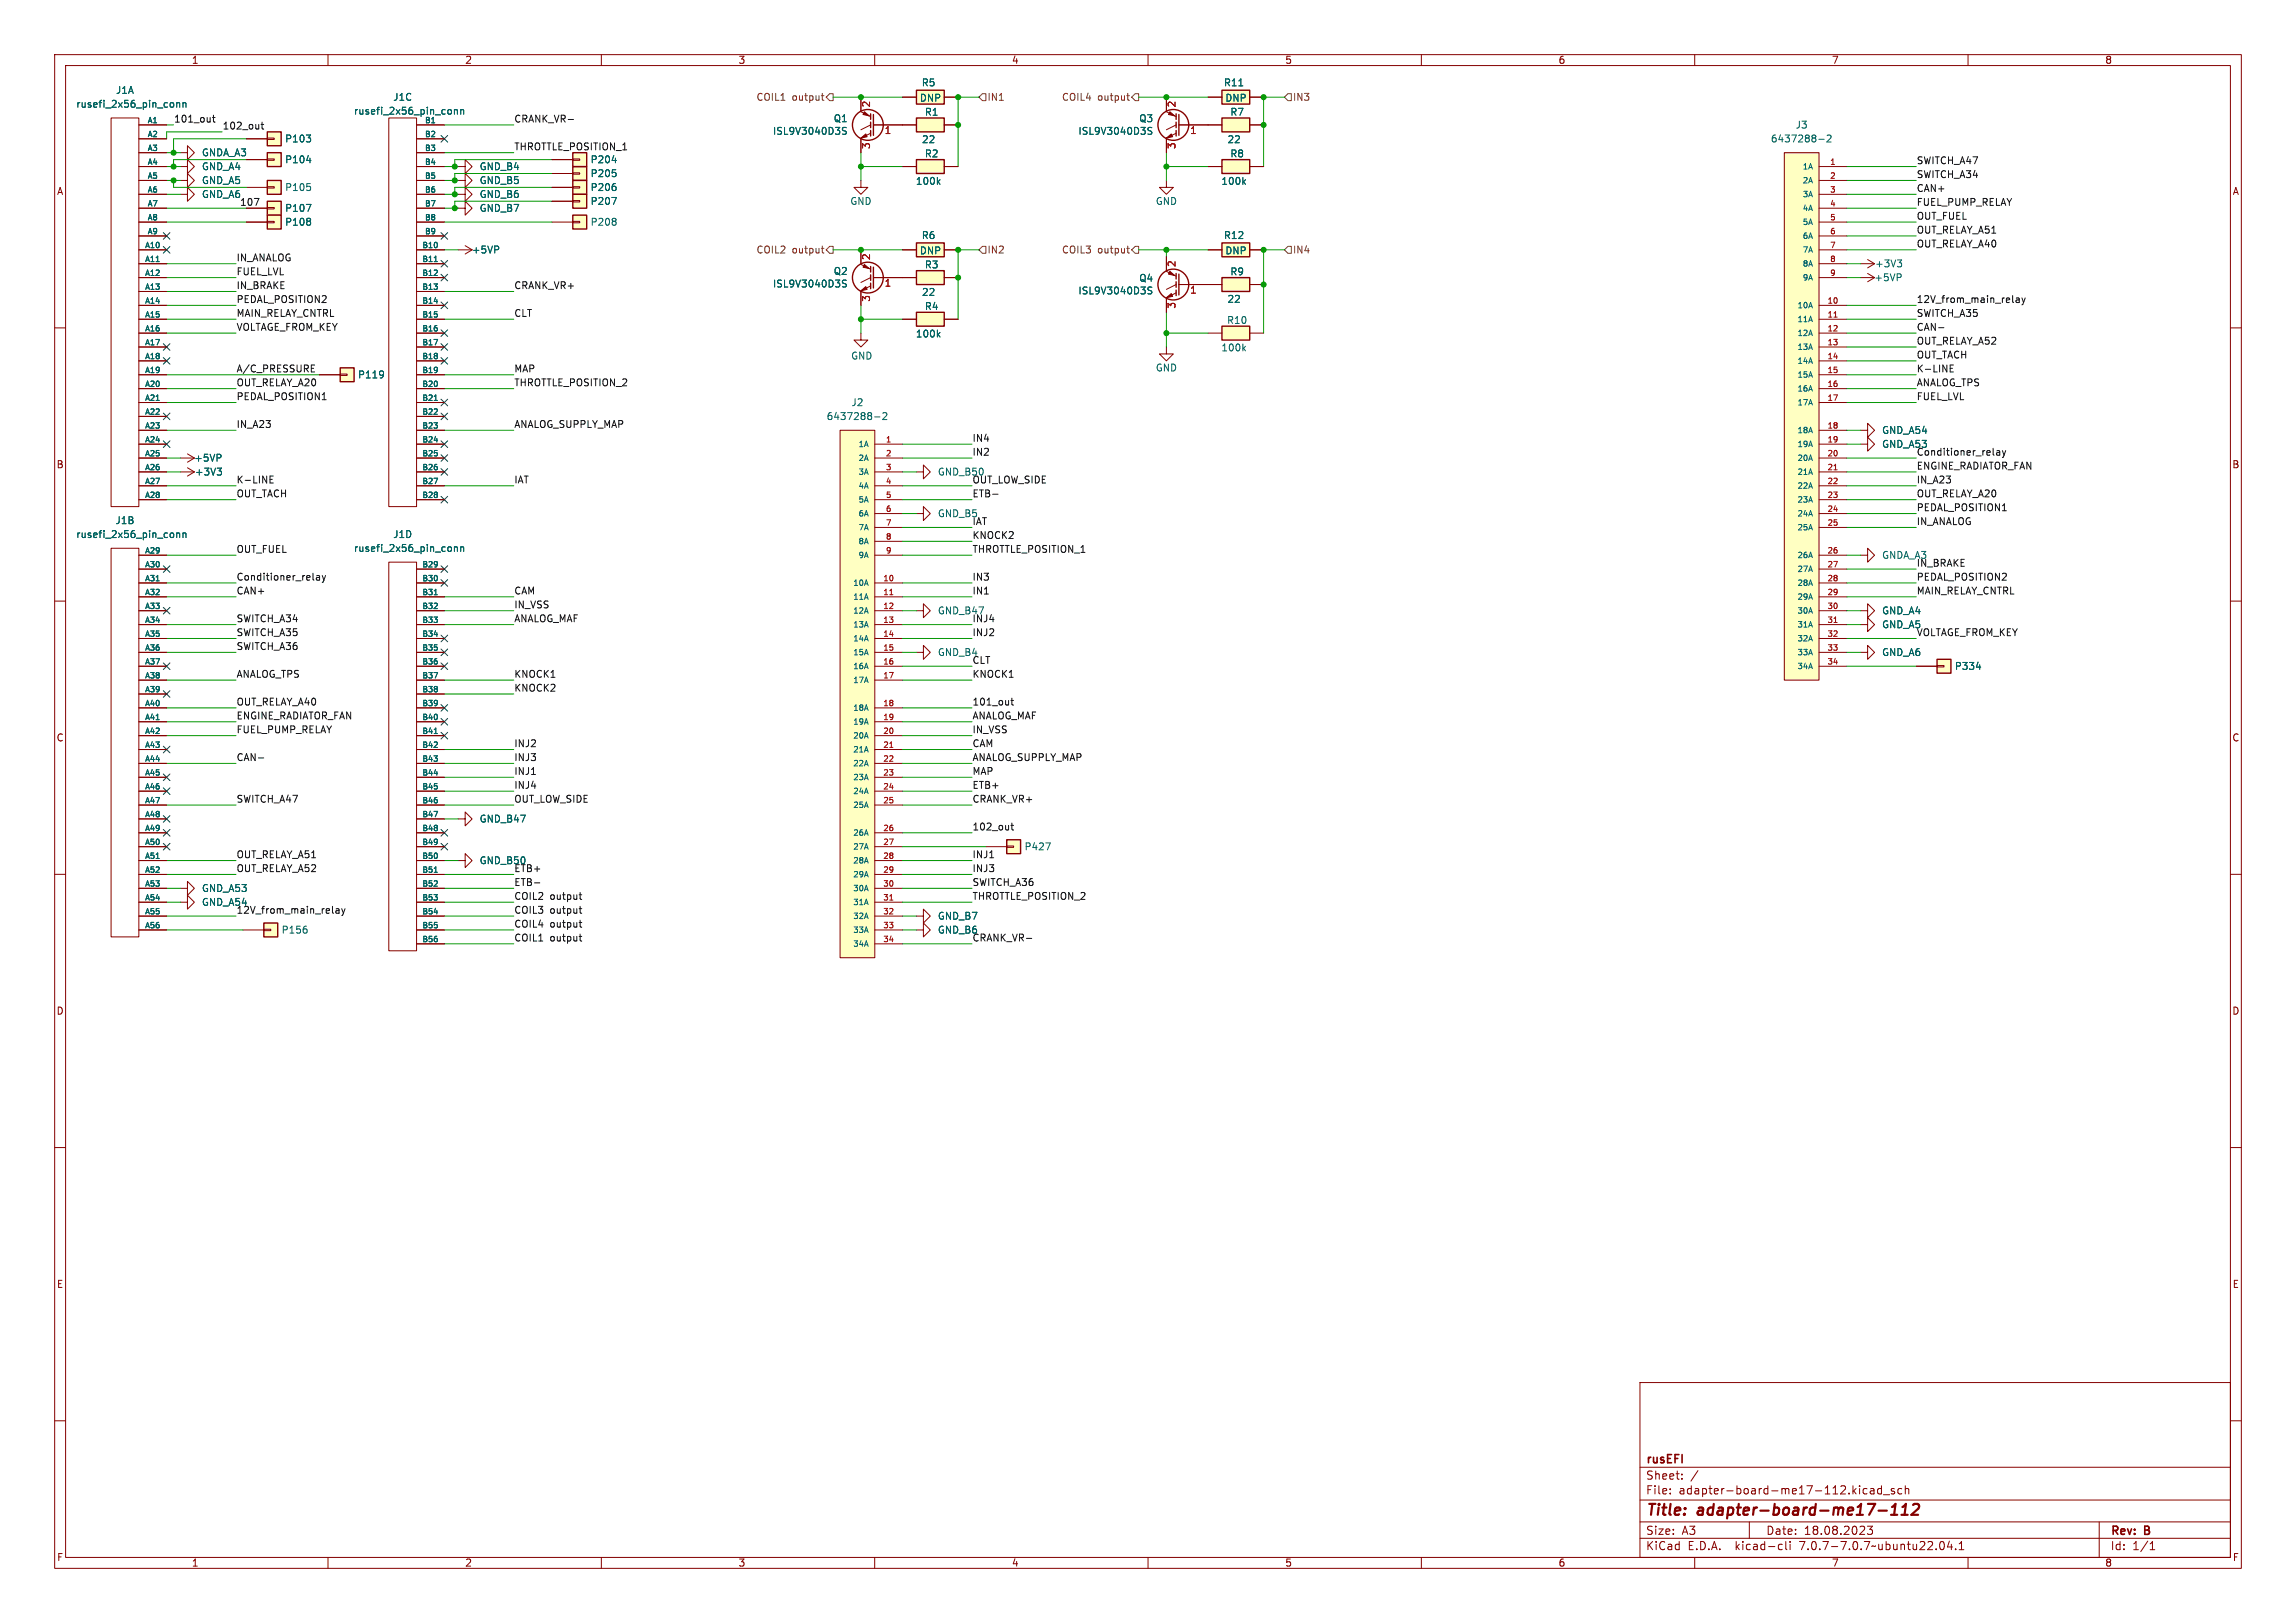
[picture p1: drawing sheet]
<svg xmlns="http://www.w3.org/2000/svg" width="420mm" height="297mm" viewBox="0 0 420 297" stroke-linecap="round" stroke-linejoin="round" font-family="sans-serif">
<defs><g id="words">
<g font-size="2.8" fill="#840000">
<text x="301" y="277.9">Title:</text>
<text x="310.6" y="277.9">adapter-board-me17-112</text>
</g>
<g font-size="2.1" fill="#840000">
<text x="301" y="268.2">rusEFI</text>
<text x="301" y="273.7">File:</text>
<text x="301" y="271">Sheet:</text>
<text x="307.1" y="273.7">adapter-board-me17-112.kicad_sch</text>
<text x="301" y="281.1">Size:</text>
<text x="307.6" y="281.1">A3</text>
<text x="323" y="281.1">Date:</text>
<text x="330" y="281.1">18.08.2023</text>
<text x="386" y="281.3">Rev:</text>
<text x="392.4" y="281.3">B</text>
<text x="301" y="283.9">KiCad</text>
<text x="308.7" y="283.9">E.D.A.</text>
<text x="317.6" y="283.9">kicad-cli</text>
<text x="329.5" y="283.9">7.0.7-7.0.7~ubuntu22.04.1</text>
<text x="386" y="283.9">Id:</text>
<text x="390.1" y="283.9">1/1</text>
</g>
<g font-size="1.8" fill="#840000">
<text x="35" y="11.9">1</text>
<text x="85" y="11.9">2</text>
<text x="135" y="11.9">3</text>
<text x="185" y="11.9">4</text>
<text x="235" y="11.9">5</text>
<text x="285" y="11.9">6</text>
<text x="335" y="11.9">7</text>
<text x="385" y="11.9">8</text>
<text x="10.3" y="35.9">A</text>
<text x="408.3" y="35.9">A</text>
<text x="10.3" y="85.9">B</text>
<text x="408.2" y="85.9">B</text>
<text x="10.3" y="135.9">C</text>
<text x="408.2" y="135.9">C</text>
<text x="10.3" y="185.9">D</text>
<text x="408.2" y="185.9">D</text>
<text x="10.3" y="235.9">E</text>
<text x="408.3" y="235.9">E</text>
<text x="10.3" y="285.9">F</text>
<text x="35" y="286.9">1</text>
<text x="85" y="286.9">2</text>
<text x="135" y="286.9">3</text>
<text x="185" y="286.9">4</text>
<text x="235" y="286.9">5</text>
<text x="285" y="286.9">6</text>
<text x="335" y="286.9">7</text>
<text x="385" y="286.9">8</text>
<text x="408.3" y="285.9">F</text>
</g>
<g font-size="1.8" fill="#006464">
<text x="21.1" y="17.4">J1A</text>
<text x="168.5" y="16">R5</text>
<text x="223.8" y="16">R11</text>
<text x="13.8" y="19.9">rusefi_2x56_pin_conn</text>
<text x="64.6" y="21.2">rusefi_2x56_pin_conn</text>
<text x="71.8" y="18.6">J1C</text>
<text x="152.4" y="22.6">Q1</text>
<text x="168.2" y="18.8">DNP</text>
<text x="169.1" y="21.4">R1</text>
<text x="208.3" y="22.6">Q3</text>
<text x="224" y="18.8">DNP</text>
<text x="225" y="21.4">R7</text>
<text x="328.4" y="23.7">J3</text>
<text x="36.8" y="28.8">GNDA_A3</text>
<text x="52.1" y="26.3">P103</text>
<text x="141.3" y="24.9">ISL9V3040D3S</text>
<text x="168.6" y="26.4">22</text>
<text x="169.1" y="29">R2</text>
<text x="197.2" y="24.9">ISL9V3040D3S</text>
<text x="224.4" y="26.4">22</text>
<text x="225" y="29">R8</text>
<text x="323.8" y="26.3">6437288-2</text>
<text x="36.8" y="33.9">GND_A5</text>
<text x="36.8" y="31.3">GND_A4</text>
<text x="52.1" y="35.2">P105</text>
<text x="52.1" y="30.1">P104</text>
<text x="87.6" y="31.3">GND_B4</text>
<text x="87.6" y="33.9">GND_B5</text>
<text x="107.9" y="32.6">P205</text>
<text x="107.9" y="30.1">P204</text>
<text x="107.9" y="35.2">P206</text>
<text x="167.4" y="34">100k</text>
<text x="223.3" y="34">100k</text>
<text x="36.8" y="36.4">GND_A6</text>
<text x="43.8" y="37.7">107</text>
<text x="52.1" y="39">P107</text>
<text x="52.1" y="41.5">P108</text>
<text x="87.6" y="36.4">GND_B6</text>
<text x="87.6" y="39">GND_B7</text>
<text x="107.9" y="41.5">P208</text>
<text x="107.9" y="37.7">P207</text>
<text x="155.4" y="37.7">GND</text>
<text x="211.3" y="37.7">GND</text>
<text x="86.2" y="46.6">+5VP</text>
<text x="168.2" y="46.7">DNP</text>
<text x="168.5" y="43.9">R6</text>
<text x="223.8" y="43.9">R12</text>
<text x="224" y="46.7">DNP</text>
<text x="141.3" y="52.8">ISL9V3040D3S</text>
<text x="152.4" y="50.5">Q2</text>
<text x="169.1" y="49.3">R3</text>
<text x="208.3" y="51.8">Q4</text>
<text x="225" y="50.6">R9</text>
<text x="342.8" y="51.7">+5VP</text>
<text x="342.9" y="49.1">+3V3</text>
<text x="168.6" y="54.3">22</text>
<text x="169.1" y="56.9">R4</text>
<text x="197.2" y="54.1">ISL9V3040D3S</text>
<text x="224.4" y="59.5">R10</text>
<text x="224.4" y="55.6">22</text>
<text x="155.6" y="66">GND</text>
<text x="167.4" y="62">100k</text>
<text x="223.3" y="64.5">100k</text>
<text x="65.4" y="69.4">P119</text>
<text x="211.3" y="68.2">GND</text>
<text x="151.1" y="77.1">6437288-2</text>
<text x="155.7" y="74.5">J2</text>
<text x="344.2" y="79.6">GND_A54</text>
<text x="344.2" y="82.1">GND_A53</text>
<text x="35.4" y="84.7">+5VP</text>
<text x="35.6" y="87.2">+3V3</text>
<text x="171.5" y="94.8">GND_B5</text>
<text x="13.8" y="98.7">rusefi_2x56_pin_conn</text>
<text x="21" y="96.1">J1B</text>
<text x="64.6" y="101.2">rusefi_2x56_pin_conn</text>
<text x="71.8" y="98.7">J1D</text>
<text x="344.2" y="102.5">GNDA_A3</text>
<text x="171.5" y="112.6">GND_B47</text>
<text x="344.2" y="112.6">GND_A4</text>
<text x="344.2" y="115.2">GND_A5</text>
<text x="171.5" y="120.2">GND_B4</text>
<text x="344.2" y="120.2">GND_A6</text>
<text x="357.5" y="122.8">P334</text>
<text x="87.6" y="150.7">GND_B47</text>
<text x="187.3" y="155.8">P427</text>
<text x="87.6" y="158.3">GND_B50</text>
<text x="94" y="159.7">ETB+</text>
<text x="36.8" y="166">GND_A54</text>
<text x="36.8" y="163.4">GND_A53</text>
<text x="51.4" y="171">P156</text>
<text x="171.5" y="171">GND_B6</text>
<text x="171.5" y="168.5">GND_B7</text>
</g>
<g font-size="1.8" fill="#0f0f0f">
<text x="31.7" y="22.5">101_out</text>
<text x="40.6" y="23.8">102_out</text>
<text x="94" y="22.5">CRANK_VR-</text>
<text x="94" y="27.6">THROTTLE_POSITION_1</text>
<text x="350.5" y="30.1">SWITCH_A47</text>
<text x="350.5" y="32.7">SWITCH_A34</text>
<text x="350.5" y="35.2">CAN+</text>
<text x="350.5" y="40.3">OUT_FUEL</text>
<text x="350.5" y="37.7">FUEL_PUMP_RELAY</text>
<text x="43.2" y="47.9">IN_ANALOG</text>
<text x="350.5" y="45.4">OUT_RELAY_A40</text>
<text x="350.5" y="42.8">OUT_RELAY_A51</text>
<text x="43.2" y="53">IN_BRAKE</text>
<text x="43.2" y="50.5">FUEL_LVL</text>
<text x="94" y="53">CRANK_VR+</text>
<text x="43.2" y="55.5">PEDAL_POSITION2</text>
<text x="43.2" y="58.1">MAIN_RELAY_CNTRL</text>
<text x="94" y="58.1">CLT</text>
<text x="350.5" y="55.5">12V_from_main_relay</text>
<text x="350.5" y="58.1">SWITCH_A35</text>
<text x="43.2" y="60.6">VOLTAGE_FROM_KEY</text>
<text x="350.5" y="60.6">CAN-</text>
<text x="350.5" y="65.7">OUT_TACH</text>
<text x="350.5" y="63.2">OUT_RELAY_A52</text>
<text x="43.2" y="68.2">A/C_PRESSURE</text>
<text x="43.2" y="70.8">OUT_RELAY_A20</text>
<text x="94" y="68.2">MAP</text>
<text x="94" y="70.8">THROTTLE_POSITION_2</text>
<text x="350.5" y="68.2">K-LINE</text>
<text x="350.5" y="70.8">ANALOG_TPS</text>
<text x="43.2" y="73.3">PEDAL_POSITION1</text>
<text x="350.5" y="73.3">FUEL_LVL</text>
<text x="43.2" y="78.4">IN_A23</text>
<text x="94" y="78.4">ANALOG_SUPPLY_MAP</text>
<text x="177.8" y="83.5">IN2</text>
<text x="177.8" y="80.9">IN4</text>
<text x="43.2" y="88.6">K-LINE</text>
<text x="94" y="88.6">IAT</text>
<text x="171.5" y="87.2">GND_B50</text>
<text x="177.8" y="88.6">OUT_LOW_SIDE</text>
<text x="350.5" y="86">ENGINE_RADIATOR_FAN</text>
<text x="350.5" y="88.6">IN_A23</text>
<text x="43.2" y="91.1">OUT_TACH</text>
<text x="177.8" y="91.1">ETB-</text>
<text x="350.5" y="93.6">PEDAL_POSITION1</text>
<text x="350.5" y="91.1">OUT_RELAY_A20</text>
<text x="43.2" y="101.3">OUT_FUEL</text>
<text x="177.8" y="101.3">THROTTLE_POSITION_1</text>
<text x="177.8" y="96.2">IAT</text>
<text x="177.8" y="98.7">KNOCK2</text>
<text x="350.5" y="96.2">IN_ANALOG</text>
<text x="177.8" y="106.3">IN3</text>
<text x="350.5" y="106.3">PEDAL_POSITION2</text>
<text x="350.5" y="103.8">IN_BRAKE</text>
<text x="43.2" y="108.9">CAN+</text>
<text x="43.2" y="114">SWITCH_A34</text>
<text x="94" y="111.4">IN_VSS</text>
<text x="94" y="108.9">CAM</text>
<text x="94" y="114">ANALOG_MAF</text>
<text x="177.8" y="108.9">IN1</text>
<text x="177.8" y="114">INJ4</text>
<text x="350.5" y="108.9">MAIN_RELAY_CNTRL</text>
<text x="43.2" y="116.5">SWITCH_A35</text>
<text x="43.2" y="119">SWITCH_A36</text>
<text x="177.8" y="116.5">INJ2</text>
<text x="350.5" y="116.5">VOLTAGE_FROM_KEY</text>
<text x="43.2" y="124.1">ANALOG_TPS</text>
<text x="94" y="124.1">KNOCK1</text>
<text x="177.8" y="121.6">CLT</text>
<text x="177.8" y="124.1">KNOCK1</text>
<text x="43.2" y="131.7">ENGINE_RADIATOR_FAN</text>
<text x="43.2" y="129.2">OUT_RELAY_A40</text>
<text x="94" y="126.7">KNOCK2</text>
<text x="177.8" y="129.2">101_out</text>
<text x="177.8" y="131.7">ANALOG_MAF</text>
<text x="43.2" y="134.3">FUEL_PUMP_RELAY</text>
<text x="94" y="136.8">INJ2</text>
<text x="177.8" y="136.8">CAM</text>
<text x="177.8" y="134.3">IN_VSS</text>
<text x="43.2" y="139.4">CAN-</text>
<text x="94" y="139.4">INJ3</text>
<text x="94" y="141.9">INJ1</text>
<text x="177.8" y="139.4">ANALOG_SUPPLY_MAP</text>
<text x="177.8" y="141.9">MAP</text>
<text x="43.2" y="147">SWITCH_A47</text>
<text x="94" y="144.4">INJ4</text>
<text x="94" y="147">OUT_LOW_SIDE</text>
<text x="177.8" y="147">CRANK_VR+</text>
<text x="177.8" y="144.4">ETB+</text>
<text x="177.8" y="152.1">102_out</text>
<text x="43.2" y="157.1">OUT_RELAY_A51</text>
<text x="43.2" y="159.7">OUT_RELAY_A52</text>
<text x="177.8" y="157.1">INJ1</text>
<text x="177.8" y="159.7">INJ3</text>
<text x="43.2" y="167.3">12V_from_main_relay</text>
<text x="94" y="167.3">COIL3</text>
<text x="94" y="164.8">COIL2</text>
<text x="94" y="162.2">ETB-</text>
<text x="100.6" y="167.3">output</text>
<text x="100.6" y="164.8">output</text>
<text x="177.8" y="164.8">THROTTLE_POSITION_2</text>
<text x="177.8" y="162.2">SWITCH_A36</text>
<text x="94" y="169.8">COIL4</text>
<text x="94" y="172.4">COIL1</text>
<text x="100.6" y="169.8">output</text>
<text x="100.6" y="172.4">output</text>
<text x="177.8" y="172.4">CRANK_VR-</text>
</g>
<g font-size="1.8" fill="#725600">
<text x="138.3" y="18.6">COIL1</text>
<text x="144.9" y="18.6">output</text>
<text x="180.5" y="18.6">IN1</text>
<text x="194.2" y="18.6">COIL4</text>
<text x="200.8" y="18.6">output</text>
<text x="236.4" y="18.6">IN3</text>
<text x="138.3" y="46.6">COIL2</text>
<text x="144.9" y="46.6">output</text>
<text x="180.5" y="46.6">IN2</text>
<text x="194.2" y="46.6">COIL3</text>
<text x="200.8" y="46.6">output</text>
<text x="236.4" y="46.6">IN4</text>
</g>
<g font-size="1.8" fill="#a90000">
<text x="159.5" y="19.8" transform="rotate(-90 159.5 19.8)">2</text>
<text x="215.3" y="19.8" transform="rotate(-90 215.3 19.8)">2</text>
<text x="159.5" y="27.4" transform="rotate(-90 159.5 27.4)">3</text>
<text x="161.7" y="24.8">1</text>
<text x="215.3" y="27.4" transform="rotate(-90 215.3 27.4)">3</text>
<text x="217.6" y="24.8">1</text>
<text x="159.5" y="47.7" transform="rotate(-90 159.5 47.7)">2</text>
<text x="161.7" y="52.8">1</text>
<text x="215.3" y="49" transform="rotate(-90 215.3 49)">2</text>
<text x="159.5" y="55.3" transform="rotate(-90 159.5 55.3)">3</text>
<text x="215.3" y="56.6" transform="rotate(-90 215.3 56.6)">3</text>
<text x="217.6" y="54.1">1</text>
</g>
<g font-size="1.4" fill="#006464">
<text x="26.9" y="22.6">A1</text>
<text x="77.6" y="22.6">B1</text>
<text x="26.9" y="25.1">A2</text>
<text x="26.9" y="27.7">A3</text>
<text x="77.6" y="25.1">B2</text>
<text x="77.6" y="27.7">B3</text>
<text x="26.9" y="30.2">A4</text>
<text x="26.9" y="32.8">A5</text>
<text x="26.9" y="35.3">A6</text>
<text x="77.6" y="30.2">B4</text>
<text x="77.6" y="32.8">B5</text>
<text x="77.6" y="35.3">B6</text>
<text x="329.6" y="31.2">1A</text>
<text x="329.6" y="33.8">2A</text>
<text x="26.9" y="37.8">A7</text>
<text x="26.9" y="40.4">A8</text>
<text x="77.6" y="37.8">B7</text>
<text x="77.6" y="40.4">B8</text>
<text x="329.6" y="36.3">3A</text>
<text x="329.6" y="38.8">4A</text>
<text x="329.6" y="41.4">5A</text>
<text x="26.4" y="45.5">A10</text>
<text x="26.9" y="42.9">A9</text>
<text x="77.2" y="45.5">B10</text>
<text x="77.6" y="42.9">B9</text>
<text x="329.6" y="43.9">6A</text>
<text x="329.6" y="46.5">7A</text>
<text x="26.4" y="48">A11</text>
<text x="26.4" y="50.5">A12</text>
<text x="26.4" y="53.1">A13</text>
<text x="77.2" y="48">B11</text>
<text x="77.2" y="50.5">B12</text>
<text x="77.2" y="53.1">B13</text>
<text x="329.6" y="49">8A</text>
<text x="329.6" y="51.5">9A</text>
<text x="26.4" y="55.6">A14</text>
<text x="26.4" y="58.2">A15</text>
<text x="77.2" y="55.6">B14</text>
<text x="77.2" y="58.2">B15</text>
<text x="328.7" y="56.6">10A</text>
<text x="328.7" y="59.2">11A</text>
<text x="26.4" y="60.7">A16</text>
<text x="26.4" y="63.2">A17</text>
<text x="26.4" y="65.8">A18</text>
<text x="77.2" y="60.7">B16</text>
<text x="77.2" y="63.2">B17</text>
<text x="77.2" y="65.8">B18</text>
<text x="328.7" y="61.7">12A</text>
<text x="328.7" y="64.2">13A</text>
<text x="26.4" y="68.3">A19</text>
<text x="26.4" y="70.9">A20</text>
<text x="77.2" y="68.3">B19</text>
<text x="77.2" y="70.9">B20</text>
<text x="328.7" y="66.8">14A</text>
<text x="328.7" y="69.3">15A</text>
<text x="328.7" y="71.9">16A</text>
<text x="26.4" y="73.4">A21</text>
<text x="26.4" y="75.9">A22</text>
<text x="77.2" y="73.4">B21</text>
<text x="77.2" y="75.9">B22</text>
<text x="328.7" y="74.4">17A</text>
<text x="26.4" y="78.5">A23</text>
<text x="26.4" y="81">A24</text>
<text x="26.4" y="83.6">A25</text>
<text x="77.2" y="78.5">B23</text>
<text x="77.2" y="81">B24</text>
<text x="77.2" y="83.6">B25</text>
<text x="156.9" y="82">1A</text>
<text x="328.7" y="79.5">18A</text>
<text x="328.7" y="82">19A</text>
<text x="26.4" y="86.1">A26</text>
<text x="26.4" y="88.6">A27</text>
<text x="77.2" y="86.1">B26</text>
<text x="77.2" y="88.6">B27</text>
<text x="156.9" y="84.6">2A</text>
<text x="156.9" y="87.1">3A</text>
<text x="156.9" y="89.6">4A</text>
<text x="328.7" y="84.6">20A</text>
<text x="328.7" y="87.1">21A</text>
<text x="328.7" y="89.6">22A</text>
<text x="26.4" y="91.2">A28</text>
<text x="77.2" y="91.2">B28</text>
<text x="156.9" y="92.2">5A</text>
<text x="156.9" y="94.7">6A</text>
<text x="328.7" y="92.2">23A</text>
<text x="328.7" y="94.7">24A</text>
<text x="26.4" y="101.3">A29</text>
<text x="156.9" y="97.3">7A</text>
<text x="156.9" y="99.8">8A</text>
<text x="328.7" y="97.3">25A</text>
<text x="26.4" y="103.9">A30</text>
<text x="26.4" y="106.4">A31</text>
<text x="77.2" y="103.9">B29</text>
<text x="77.2" y="106.4">B30</text>
<text x="155.9" y="107.4">10A</text>
<text x="156.9" y="102.3">9A</text>
<text x="328.7" y="102.3">26A</text>
<text x="328.7" y="104.9">27A</text>
<text x="328.7" y="107.4">28A</text>
<text x="26.4" y="109">A32</text>
<text x="26.4" y="111.5">A33</text>
<text x="77.2" y="109">B31</text>
<text x="77.2" y="111.5">B32</text>
<text x="155.9" y="110">11A</text>
<text x="155.9" y="112.5">12A</text>
<text x="328.7" y="110">29A</text>
<text x="328.7" y="112.5">30A</text>
<text x="26.4" y="114">A34</text>
<text x="26.4" y="116.6">A35</text>
<text x="26.4" y="119.1">A36</text>
<text x="77.2" y="114">B33</text>
<text x="77.2" y="116.6">B34</text>
<text x="77.2" y="119.1">B35</text>
<text x="155.9" y="115">13A</text>
<text x="155.9" y="117.6">14A</text>
<text x="328.7" y="115">31A</text>
<text x="328.7" y="117.6">32A</text>
<text x="26.4" y="121.7">A37</text>
<text x="26.4" y="124.2">A38</text>
<text x="77.2" y="121.7">B36</text>
<text x="77.2" y="124.2">B37</text>
<text x="155.9" y="120.1">15A</text>
<text x="155.9" y="122.7">16A</text>
<text x="155.9" y="125.2">17A</text>
<text x="328.7" y="120.1">33A</text>
<text x="328.7" y="122.7">34A</text>
<text x="26.4" y="126.7">A39</text>
<text x="26.4" y="129.3">A40</text>
<text x="26.4" y="131.8">A41</text>
<text x="77.2" y="126.7">B38</text>
<text x="77.2" y="129.3">B39</text>
<text x="77.2" y="131.8">B40</text>
<text x="155.9" y="130.3">18A</text>
<text x="26.4" y="134.4">A42</text>
<text x="26.4" y="136.9">A43</text>
<text x="77.2" y="134.4">B41</text>
<text x="77.2" y="136.9">B42</text>
<text x="155.9" y="132.8">19A</text>
<text x="155.9" y="135.4">20A</text>
<text x="155.9" y="137.9">21A</text>
<text x="26.4" y="139.4">A44</text>
<text x="26.4" y="142">A45</text>
<text x="77.2" y="139.4">B43</text>
<text x="77.2" y="142">B44</text>
<text x="155.9" y="140.4">22A</text>
<text x="155.9" y="143">23A</text>
<text x="26.4" y="144.5">A46</text>
<text x="26.4" y="147.1">A47</text>
<text x="26.4" y="149.6">A48</text>
<text x="77.2" y="144.5">B45</text>
<text x="77.2" y="147.1">B46</text>
<text x="77.2" y="149.6">B47</text>
<text x="155.9" y="145.5">24A</text>
<text x="155.9" y="148.1">25A</text>
<text x="26.4" y="152.1">A49</text>
<text x="26.4" y="154.7">A50</text>
<text x="77.2" y="152.1">B48</text>
<text x="77.2" y="154.7">B49</text>
<text x="155.9" y="153.1">26A</text>
<text x="155.9" y="155.7">27A</text>
<text x="26.4" y="157.2">A51</text>
<text x="26.4" y="159.8">A52</text>
<text x="77.2" y="157.2">B50</text>
<text x="77.2" y="159.8">B51</text>
<text x="155.9" y="158.2">28A</text>
<text x="155.9" y="160.8">29A</text>
<text x="26.4" y="162.3">A53</text>
<text x="26.4" y="164.8">A54</text>
<text x="26.4" y="167.4">A55</text>
<text x="77.2" y="162.3">B52</text>
<text x="77.2" y="164.8">B53</text>
<text x="77.2" y="167.4">B54</text>
<text x="155.9" y="163.3">30A</text>
<text x="155.9" y="165.8">31A</text>
<text x="26.4" y="169.9">A56</text>
<text x="77.2" y="169.9">B55</text>
<text x="77.2" y="172.5">B56</text>
<text x="155.9" y="168.4">32A</text>
<text x="155.9" y="170.9">33A</text>
<text x="155.9" y="173.5">34A</text>
</g>
<g font-size="1.4" fill="#a90000">
<text x="334.7" y="30.2">1</text>
<text x="334.7" y="32.8">2</text>
<text x="334.7" y="35.3">3</text>
<text x="334.7" y="37.8">4</text>
<text x="334.7" y="40.4">5</text>
<text x="334.7" y="42.9">6</text>
<text x="334.7" y="45.5">7</text>
<text x="334.7" y="48">8</text>
<text x="334.7" y="50.5">9</text>
<text x="334.2" y="55.6">10</text>
<text x="334.2" y="58.2">11</text>
<text x="334.2" y="60.7">12</text>
<text x="334.2" y="63.2">13</text>
<text x="334.2" y="65.8">14</text>
<text x="334.2" y="68.3">15</text>
<text x="334.2" y="70.9">16</text>
<text x="334.2" y="73.4">17</text>
<text x="161.9" y="81">1</text>
<text x="161.9" y="83.6">2</text>
<text x="334.2" y="78.5">18</text>
<text x="334.2" y="81">19</text>
<text x="334.2" y="83.6">20</text>
<text x="161.9" y="86.1">3</text>
<text x="161.9" y="88.6">4</text>
<text x="334.2" y="86.1">21</text>
<text x="334.2" y="88.6">22</text>
<text x="161.9" y="91.2">5</text>
<text x="161.9" y="93.7">6</text>
<text x="334.2" y="91.2">23</text>
<text x="334.2" y="93.7">24</text>
<text x="161.9" y="96.3">7</text>
<text x="161.9" y="98.8">8</text>
<text x="161.9" y="101.3">9</text>
<text x="334.2" y="96.3">25</text>
<text x="334.2" y="101.3">26</text>
<text x="161.5" y="106.4">10</text>
<text x="334.2" y="103.9">27</text>
<text x="334.2" y="106.4">28</text>
<text x="161.5" y="109">11</text>
<text x="161.5" y="111.5">12</text>
<text x="334.2" y="109">29</text>
<text x="334.2" y="111.5">30</text>
<text x="161.5" y="114">13</text>
<text x="161.5" y="116.6">14</text>
<text x="161.5" y="119.1">15</text>
<text x="334.2" y="114">31</text>
<text x="334.2" y="116.6">32</text>
<text x="334.2" y="119.1">33</text>
<text x="161.5" y="121.7">16</text>
<text x="161.5" y="124.2">17</text>
<text x="334.2" y="121.7">34</text>
<text x="161.5" y="129.3">18</text>
<text x="161.5" y="131.8">19</text>
<text x="161.5" y="134.4">20</text>
<text x="161.5" y="136.9">21</text>
<text x="161.5" y="139.4">22</text>
<text x="161.5" y="142">23</text>
<text x="161.5" y="144.5">24</text>
<text x="161.5" y="147.1">25</text>
<text x="161.5" y="152.1">26</text>
<text x="161.5" y="154.7">27</text>
<text x="161.5" y="157.2">28</text>
<text x="161.5" y="159.8">29</text>
<text x="161.5" y="162.3">30</text>
<text x="161.5" y="164.8">31</text>
<text x="161.5" y="167.4">32</text>
<text x="161.5" y="169.9">33</text>
<text x="161.5" y="172.5">34</text>
</g>
</g></defs>
<g fill="none" stroke="#840000" stroke-width=".18">
<path d="M10 10h400v277h-400zM12 12h396v273h-396zM60 10v2M110 10v2M157.5 17.8v2.5M160 10v2M165.1 17.8h2.5M172.7 17.8h2.6M210 10v2M213.4 17.8v2.5M221 17.8h2.5M228.6 17.8h2.5"/>
<path d="M260 10v2M310 10v2M360 10v2M20.3 21.6h5.1v71.1h-5.1zM25.4 22.9h5.1M25.4 25.4h5.1M25.4 27.9h5.1M25.4 30.5h5.1M25.4 33h5.1M25.4 35.6h5.1M25.4 38.1h5.1M33 33h1.3v-1.2l1.3 1.2-1.3 1.3v-1.3"/>
<path d="M33 30.5h1.3v-1.3l1.3 1.3-1.3 1.3v-1.3M33 27.9h1.3v-1.2l1.3 1.2-1.3 1.3v-1.3M33 35.6h1.3v-1.3l1.3 1.3-1.3 1.2v-1.2M45.1 25.4h3.8M45.1 38.1h3.8M45.1 34.3h3.8M45.1 29.2h3.8M48.9 38h1.3v.2h-1.3zM48.9 34.2h1.3v.2h-1.3zM48.9 25.3h1.3v.2h-1.3zM48.9 29.1h1.3v.2h-1.3zM71.1 21.6h5.1v71.1h-5.1z"/>
<path d="M76.2 22.9h5.1M76.2 25.4h5.1M76.2 27.9h5.1M76.2 30.5h5.1M76.2 33h5.1M76.2 35.6h5.1M76.2 38.1h5.1M83.8 35.6h1.3v-1.3l1.3 1.3-1.3 1.2v-1.2M83.8 38.1h1.3v-1.3l1.3 1.3-1.3 1.3v-1.3M83.8 30.5h1.3v-1.3l1.3 1.3-1.3 1.3v-1.3M83.8 33h1.3v-1.2l1.3 1.2-1.3 1.3v-1.3M101 34.3h3.8"/>
<path d="M101 31.8h3.8M101 29.2h3.8M101 36.8h3.8M104.8 31.6h1.2v.3h-1.2zM104.8 29.1h1.2v.2h-1.2zM104.8 34.2h1.2v.2h-1.2zM104.8 36.7h1.2v.3h-1.2zM157.5 33v1.3h1.2l-1.2 1.3-1.3-1.3h1.3M157.5 20.4l1.8 .9M157.5 25.4v2.5M159.3 24.4l-1.8 .9M159.3 22.9l-1.8 .8"/>
<path d="M159.8 22.9h7.8M165.1 30.5h2.5M172.7 22.9h2.6M172.7 30.5h2.6M213.4 33v1.3h1.2l-1.2 1.3-1.3-1.3h1.3M213.4 20.4l1.7 .9M213.4 25.4v2.5M215.1 24.4l-1.7 .9M215.1 22.9l-1.7 .8M215.6 22.9h7.9M221 30.5h2.5M228.6 22.9h2.5"/>
<path d="M228.6 30.5h2.5M326.4 27.9h6.3v96.6h-6.3zM332.7 30.5h5.1M332.7 33h5.1M332.7 35.6h5.1M332.7 38.1h5.1M10 60h2M25.4 45.7h5.1M25.4 48.3h5.1M25.4 50.8h5.1M25.4 53.3h5.1M25.4 55.9h5.1"/>
<path d="M25.4 58.4h5.1M25.4 40.6h5.1M25.4 43.2h5.1M45.1 40.6h3.8M48.9 40.5h1.3v.3h-1.3zM76.2 45.7h5.1M76.2 48.3h5.1M76.2 50.8h5.1M76.2 53.3h5.1M76.2 55.9h5.1M76.2 58.4h5.1M76.2 40.6h5.1"/>
<path d="M76.2 43.2h5.1M83.8 45.7h2.6M85.1 45l1.3 .7M86.4 45.7l-1.3 .8M101 40.6h3.8M104.8 40.5h1.2v.3h-1.2zM157.5 45.7v2.6M157.5 53.3v2.6M157.5 48.4l1.8 .9M159.3 52.3l-1.8 .9M159.3 50.8l-1.8 .9M159.8 50.8h7.8"/>
<path d="M165.1 45.7h2.5M165.1 58.4h2.5M172.7 45.7h2.6M172.7 50.8h2.6M172.7 58.4h2.6M213.4 47v2.5M213.4 54.6v2.6M213.4 49.7l1.7 .8M215.1 53.6l-1.7 .9M215.1 52.1l-1.7 .9M215.6 52.1h7.9M221 45.7h2.5"/>
<path d="M228.6 45.7h2.5M228.6 52.1h2.5M332.7 45.7h5.1M332.7 48.3h5.1M332.7 50.8h5.1M332.7 55.9h5.1M332.7 58.4h5.1M332.7 40.6h5.1M332.7 43.2h5.1M340.4 48.3h2.5M340.4 50.8h2.5M341.6 47.5l1.3 .8"/>
<path d="M341.6 50l1.3 .8M342.9 48.3l-1.3 .7M342.9 50.8l-1.3 .8M408 60h2M25.4 61h5.1M25.4 63.5h5.1M25.4 66h5.1M25.4 68.6h5.1M25.4 71.1h5.1M25.4 73.7h5.1M25.4 76.2h5.1M25.4 78.7h5.1"/>
<path d="M58.4 68.6h3.8M62.2 68.5h1.3v.2h-1.3zM76.2 61h5.1M76.2 63.5h5.1M76.2 66h5.1M76.2 68.6h5.1M76.2 71.1h5.1M76.2 73.7h5.1M76.2 76.2h5.1M76.2 78.7h5.1M153.7 78.7h6.3v96.6h-6.3zM157.5 61v1.2h1.2l-1.2 1.3-1.3-1.3h1.3"/>
<path d="M213.4 63.5v1.3h1.2l-1.2 1.2-1.3-1.2h1.3M221 61h2.5M228.6 61h2.5M332.7 61h5.1M332.7 63.5h5.1M332.7 66h5.1M332.7 68.6h5.1M332.7 71.1h5.1M332.7 73.7h5.1M332.7 78.7h5.1M340.4 78.7h1.2v-1.2l1.3 1.2-1.3 1.3v-1.3M25.4 81.3h5.1"/>
<path d="M25.4 83.8h5.1M25.4 86.4h5.1M25.4 88.9h5.1M25.4 91.4h5.1M33 83.8h2.6M33 86.4h2.6M34.3 83.1l1.3 .7M34.3 85.6l1.3 .8M35.6 83.8l-1.3 .8M35.6 86.4l-1.3 .7M76.2 81.3h5.1M76.2 83.8h5.1"/>
<path d="M76.2 86.4h5.1M76.2 88.9h5.1M76.2 91.4h5.1M160 81.3h5.1M160 83.8h5.1M160 86.4h5.1M160 88.9h5.1M160 91.4h5.1M160 94h5.1M160 96.5h5.1M160 99.1h5.1M167.6 86.4h1.3v-1.3l1.3 1.3-1.3 1.2v-1.2"/>
<path d="M167.6 94h1.3v-1.3l1.3 1.3-1.3 1.3v-1.3M332.7 81.3h5.1M332.7 83.8h5.1M332.7 86.4h5.1M332.7 88.9h5.1M332.7 91.4h5.1M332.7 94h5.1M332.7 96.5h5.1M340.4 81.3h1.2v-1.3l1.3 1.3-1.3 1.3v-1.3M10 110h2M20.3 100.3h5.1v71.2h-5.1zM25.4 101.6h5.1"/>
<path d="M25.4 104.1h5.1M25.4 106.7h5.1M25.4 109.2h5.1M25.4 111.8h5.1M25.4 114.3h5.1M25.4 116.8h5.1M25.4 119.4h5.1M71.1 102.9h5.1v71.1h-5.1zM76.2 104.1h5.1M76.2 106.7h5.1M76.2 109.2h5.1M76.2 111.8h5.1"/>
<path d="M76.2 114.3h5.1M76.2 116.8h5.1M76.2 119.4h5.1M160 101.6h5.1M160 106.7h5.1M160 109.2h5.1M160 111.8h5.1M160 114.3h5.1M160 116.8h5.1M160 119.4h5.1M167.6 111.8h1.3v-1.3l1.3 1.3-1.3 1.2v-1.2M167.6 119.4h1.3v-1.3l1.3 1.3-1.3 1.3v-1.3"/>
<path d="M332.7 101.6h5.1M332.7 104.1h5.1M332.7 106.7h5.1M332.7 109.2h5.1M332.7 111.8h5.1M332.7 114.3h5.1M332.7 116.8h5.1M332.7 119.4h5.1M340.4 111.8h1.2v-1.3l1.3 1.3-1.3 1.2v-1.2M340.4 119.4h1.2v-1.3l1.3 1.3-1.3 1.3v-1.3M340.4 101.6h1.2v-1.3l1.3 1.3-1.3 1.3v-1.3M340.4 114.3h1.2v-1.3l1.3 1.3-1.3 1.3v-1.3"/>
<path d="M408 110h2M25.4 121.9h5.1M25.4 124.5h5.1M25.4 129.5h5.1M25.4 132.1h5.1M25.4 134.6h5.1M25.4 137.2h5.1M25.4 139.7h5.1M25.4 127h5.1M76.2 121.9h5.1M76.2 124.5h5.1M76.2 129.5h5.1"/>
<path d="M76.2 132.1h5.1M76.2 134.6h5.1M76.2 137.2h5.1M76.2 139.7h5.1M76.2 127h5.1M160 121.9h5.1M160 124.5h5.1M160 129.5h5.1M160 132.1h5.1M160 134.6h5.1M160 137.2h5.1M160 139.7h5.1"/>
<path d="M332.7 121.9h5.1M350.5 121.9h3.8M354.3 121.8h1.3v.2h-1.3zM10 160h2M25.4 154.9h5.1M25.4 142.2h5.1M25.4 144.8h5.1M25.4 147.3h5.1M25.4 152.4h5.1M25.4 157.5h5.1M25.4 149.9h5.1M76.2 154.9h5.1"/>
<path d="M76.2 142.2h5.1M76.2 144.8h5.1M76.2 147.3h5.1M76.2 152.4h5.1M76.2 157.5h5.1M76.2 149.9h5.1M83.8 157.5h1.3v-1.3l1.3 1.3-1.3 1.3v-1.3M83.8 149.9h1.3v-1.3l1.3 1.3-1.3 1.2v-1.2M160 154.9h5.1M160 142.2h5.1M160 144.8h5.1M160 147.3h5.1"/>
<path d="M160 152.4h5.1M160 157.5h5.1M180.3 154.9h3.8M184.1 154.8h1.3v.3h-1.3zM408 160h2M25.4 160h5.1M25.4 162.6h5.1M25.4 165.1h5.1M25.4 167.6h5.1M25.4 170.2h5.1M33 165.1h1.3v-1.3l1.3 1.3-1.3 1.3v-1.3M33 162.6h1.3v-1.3l1.3 1.3-1.3 1.2v-1.2"/>
<path d="M44.4 170.2h3.9M48.3 170.1h1.2v.2h-1.2zM76.2 160h5.1M76.2 162.6h5.1M76.2 165.1h5.1M76.2 167.6h5.1M76.2 170.2h5.1M76.2 172.7h5.1M160 160h5.1M160 162.6h5.1M160 165.1h5.1M160 167.6h5.1"/>
<path d="M160 170.2h5.1M160 172.7h5.1M167.6 170.2h1.3v-1.3l1.3 1.3-1.3 1.3v-1.3M167.6 167.6h1.3v-1.2l1.3 1.2-1.3 1.3v-1.3M10 210h2M408 210h2M10 260h2M300 253h108v32h-108zM408 260h2M300 278.5h108M300 274.5h108M300 268.5h108"/>
<path d="M305.5 273.2v.2M305.5 272.5v.1M307.7 270.5v.2M307.7 269.8v.1M310.6 269.1l-1.3 1.9M320 278.5v3M341.5 272.5l-.4-.1-.3 .3v.4l.1 .2h.6M342.2 272.5h.5l.1 .9M342.5 279.3l-.5 .6 .4 .1v.6l-.2 .2h-.4l-.2-.2M342.8 272.7l-.5 .1a.29 .29 0 0 0-.2 .3 .29 .29 0 0 0 .2 .3l.5-.1M344.2 272.5l-.5-.1-.3 .3v.4l.2 .2h.6M344.2 271.9v1.5"/>
<path d="M344.5 273.5h1.2M346.5 272.5l-.3-.1-.3 .2 .1 .2 .5 .2v.3h-.6M347.9 272.5l-.5-.1-.2 .3v.4l.1 .2h.6M348.5 272.5l.2-.1 .4 .1 .1 .9M348.5 271.9v1.5M384 278.5v6.5M60 285v2M110 285v2M160 285v2M210 285v2M260 285v2M300 281.5h108"/>
<path d="M310 285v2M325.6 282.6l.4 .1M326 283.5l-.4 .1M326.7 282.1v1.3l.2 .2M327.4 282.1v.1M327.4 282.6v1M355 282.2l.2-.1a.8 .8 0 0 1 .5 .7 .8 .8 0 0 1-.5 .8 .99 .99 0 0 1-.2-1.4zM356.6 282l-.4 1.1h1M356.9 282.6v1M357.7 283.4v.2M358.4 283.6h.8M358.4 282.5l.4-.4v1.5"/>
<path d="M360 285v2M393.3 283.6h.9M393.3 282.5l.4-.4v1.5"/>
</g>
<path d="M343.6 276.4h1.5M345.9 277.2h1.2M346.1 275.8l.6-.6-.2 2M347.8 277.2h1.2M348 275.8l.6-.6-.2 2M349.9 275.4l.4-.2h.4a.45 .45 0 0 1 .3 .6l-.1 .3-1.3 1.1h1.3" fill="none" stroke="#840000" stroke-width=".4"/>
<g fill="none" stroke="#006464" stroke-width=".18">
<path d="M31.5 18.8l.3 .2v.4l-.3 .2M32.3 18.8v.8M32.3 18.9l.2-.1h.3l.1 .8M33.5 18.9l.2-.1h.3v.8M33.5 18.8v.8M226.6 15.7h.7M56 37.4h.9l-.6 1.3M56 24.7h.8l-.4 .5M56.1 29.4h.8M56.2 33.6h.6M56.7 34.1l.1 .2-.1 .5M56.7 25.3l.1 .1-.1 .5"/>
<path d="M82.3 20.1l.3 .2v.4l-.3 .2M83.1 20.1v.8M83.1 20.2l.2-.1h.3l.1 .8M84.3 20.2l.2-.1h.3v.8M84.3 20.1v.8M111.9 36.1h.9l-.6 1.3M112 29.4h.8M112 31.1h.6M112.6 31.6l.1 .2-.1 .5M112.6 34.1l.1 .2-.1 .5M154.8 23.4l-.5-.1-.2 .3 .1 .3 .6 .2v.4l-.2 .1-.5-.1M171.6 33.3l.4 .4"/>
<path d="M172 32.9l-.5 .5M210.7 23.4l-.5-.1-.2 .3 .1 .3 .5 .2v.4l-.1 .1-.5-.1M227.5 33.3l.3 .4M227.8 32.9l-.5 .5M332.7 25.5h1M334.2 24.8l.5-.1 .2 .4-.7 .9h.7M28.6 47.9h.5M56.7 40l.1 .2-.1 .2M56.7 40.6l.1 .1-.1 .5M79.4 47.9h.6M91.1 45.1l.1 .2-.1 .3M112.6 40l.1 .2-.1 .2"/>
<path d="M112.6 40.6l.1 .1-.1 .5M154.8 51.3h-.5l-.1 .1v.3l.5 .3 .1 .3-.2 .2h-.5M210.7 52.6l-.5-.1-.2 .3 .1 .3 .5 .2v.4l-.1 .1-.5-.1M347.1 47.6h.8l-.5 .5M347.6 48.1l.3 .2v.3l-.3 .2M347.6 50.2l.2 .2-.2 .3M28.6 73.3h.5M70 68l.2 .6-.2 .4M70.2 68.4l-.2 .2M79.4 73.3h.6M160 76.3h1M161.5 75.6l.5-.1 .2 .4-.8 .9h.8"/>
<path d="M171.6 61.2l.4 .5M172 60.8l-.5 .5M227.5 63.7l.3 .5M227.8 63.4l-.5 .5M31.5 97.5l.3 .3v.3l-.3 .3M32.3 97.5v.9M32.3 97.6l.2-.1 .3 .1 .1 .8M33.5 97.5v.9M33.5 97.6l.2-.1 .3 .1v.8M39.7 85.7h.8l-.4 .5M40.3 86.2l.2 .2v.3l-.2 .2M40.3 83.2l.1 .2-.1 .3"/>
<path d="M28.6 106.3h.5M79.4 108.8h.6M82.3 100.1l.3 .2v.4l-.3 .2M83.1 100.1v.8M83.1 100.2l.2-.1h.3l.1 .8M84.3 100.1v.8M84.3 100.2l.2-.1h.3v.8M28.6 131.7h.5M79.4 134.2h.6M361.5 122.1h.8M28.6 157.1h.5M79.4 159.6h.6"/>
<path d="M191.3 154.2h.8l-.5 1.3M56.1 170l.1 .2-.1 .5"/>
</g>
<g fill="none" stroke="#840000" stroke-width=".25">
<path d="M167.6 16.5h5.1v2.6h-5.1zM223.5 16.5h5.1v2.6h-5.1zM48.9 36.8h2.5v2.6h-2.5zM48.9 33h2.5v2.6h-2.5zM48.9 24.1h2.5v2.6h-2.5zM48.9 27.9h2.5v2.6h-2.5zM48.9 39.4h2.5v2.5h-2.5zM104.8 30.5h2.5v2.5h-2.5zM104.8 27.9h2.5v2.6h-2.5zM104.8 39.4h2.5v2.5h-2.5zM104.8 33h2.5v2.6h-2.5zM104.8 35.6h2.5v2.5h-2.5z"/>
<path d="M159.3 20.8v1M159.3 22.4v1M159.3 23.9v1M159.8 21v3.8M167.6 21.6h5.1v2.5h-5.1zM167.6 29.2h5.1v2.6h-5.1zM215.1 20.8v1M215.1 22.4v1M215.1 23.9v1M215.6 21v3.8M223.5 29.2h5.1v2.6h-5.1zM223.5 21.6h5.1v2.5h-5.1z"/>
<path d="M159.3 48.8v1M159.3 50.3v1M159.3 51.8v1M159.8 48.9v3.8M167.6 49.5h5.1v2.6h-5.1zM167.6 44.5h5.1v2.5h-5.1zM167.6 57.2h5.1v2.5h-5.1zM215.1 50v1.1M215.1 51.6v1M215.1 53.1v1M215.6 50.2v3.8M223.5 50.8h5.1v2.5h-5.1z"/>
<path d="M223.5 59.7h5.1v2.5h-5.1zM223.5 44.5h5.1v2.5h-5.1zM62.2 67.3h2.6v2.6h-2.6zM354.3 120.7h2.6v2.5h-2.6zM184.1 153.7h2.6v2.5h-2.6zM48.3 168.9h2.5v2.6h-2.5z"/>
<circle cx="158.7" cy="22.9" r="2.82"/>
<circle cx="214.6" cy="22.9" r="2.82"/>
<circle cx="158.7" cy="50.8" r="2.82"/>
<circle cx="214.6" cy="52.1" r="2.82"/>
</g>
<g fill="#840000" stroke="#840000" stroke-width=".18">
<path d="M213.4 25.3l.8-.8 .3 .5z"/>
<path d="M214 20.4l.9 .8-1.2-.2z"/>
<path d="M213.4 54.5l.8-.8 .3 .5z"/>
<path d="M214 49.7l.9 .7-1.2-.2z"/>
<path d="M157.5 25.3l.9-.8 .2 .5z"/>
<path d="M158.1 20.4l.9 .8-1.1-.2z"/>
<path d="M157.5 53.2l.9-.7 .2 .5z"/>
<path d="M158.1 48.4l.9 .7-1.1-.2z"/>
</g>
<g fill="#ffffc2" stroke="#ffffc2" stroke-width=".18">
<path d="M167.6 21.6h5.1v2.5h-5.1z"/>
<path d="M167.6 29.2h5.1v2.6h-5.1z"/>
<path d="M223.5 16.5h5.1v2.6h-5.1z"/>
<path d="M184.1 153.7h2.6v2.5h-2.6z"/>
<path d="M48.9 36.8h2.5v2.6h-2.5z"/>
<path d="M48.9 33h2.5v2.6h-2.5z"/>
<path d="M167.6 16.5h5.1v2.6h-5.1z"/>
<path d="M167.6 49.5h5.1v2.6h-5.1z"/>
<path d="M167.6 44.5h5.1v2.5h-5.1z"/>
<path d="M167.6 57.2h5.1v2.5h-5.1z"/>
<path d="M104.8 30.5h2.5v2.5h-2.5z"/>
<path d="M104.8 27.9h2.5v2.6h-2.5z"/>
<path d="M104.8 39.4h2.5v2.5h-2.5z"/>
<path d="M104.8 33h2.5v2.6h-2.5z"/>
<path d="M104.8 35.6h2.5v2.5h-2.5z"/>
<path d="M223.5 50.8h5.1v2.5h-5.1z"/>
<path d="M223.5 59.7h5.1v2.5h-5.1z"/>
<path d="M223.5 44.5h5.1v2.5h-5.1z"/>
<path d="M223.5 29.2h5.1v2.6h-5.1z"/>
<path d="M223.5 21.6h5.1v2.5h-5.1z"/>
<path d="M326.4 27.9h6.3v96.6h-6.3z"/>
<path d="M153.7 78.7h6.3v96.6h-6.3z"/>
<path d="M48.3 168.9h2.5v2.6h-2.5z"/>
<path d="M48.9 24.1h2.5v2.6h-2.5z"/>
<path d="M354.3 120.7h2.6v2.5h-2.6z"/>
<path d="M62.2 67.3h2.6v2.6h-2.6z"/>
<path d="M48.9 27.9h2.5v2.6h-2.5z"/>
<path d="M48.9 39.4h2.5v2.5h-2.5z"/>
</g>
<path d="M335.5 58h.6M335.5 86h.6M162.8 108.8h.5M335.5 113.9h.6M162.8 136.8h.5M162.8 164.7h.5" fill="none" stroke="#a90000" stroke-width=".18"/>
<g fill="none" stroke="#725600" stroke-width=".18">
<path d="M150.2 17.5h.5M150.4 17.1v1.1l.3 .2M151.8 17.1h.6v1.3h-.6l-.7-.6zM179.7 17.1h.6v1.3h-.6l-.6-.6zM206.1 17.5h.5M206.3 17.1v1.1l.3 .2M207 17.8l.6-.7h.7v1.3h-.7zM235.6 17.1h.6v1.3h-.6l-.7-.6zM150.2 45.5h.5M150.4 45v1.1l.3 .2M151.8 45.1h.6v1.3h-.6l-.7-.7zM179.7 45.1h.6v1.3h-.6l-.6-.7z"/>
<path d="M206.1 45.5h.5M206.3 45v1.1l.3 .2M207 45.7l.6-.6h.7v1.3h-.7zM235.6 45.1h.6v1.3h-.6l-.7-.7z"/>
</g>
<g fill="none" stroke="#0f0f0f" stroke-width=".18">
<path d="M38.9 21.5h.4M39 21.1v1.1l.3 .1M46.5 36.3h.9l-.6 1.3M47.8 22.8h.4M47.9 22.3v1.1l.3 .2M103.9 21.9h1M354.6 60h1M368.8 54.6h.5l.1 .8M369.4 54.8l-.5 .1-.1 .2 .1 .3 .5-.1M369.9 54.5l.3 .9M370.2 55.4l-.3 .4M370.5 54.5l-.3 .9"/>
<path d="M56.9 67.4h.5M56.9 68.1h.7M56.9 66.8h.7M356.7 67.4h.5M357.3 66.8h-.6v1.3h.6M49.4 87.7h.4M50 87.1h-.6v1.3h.6M181.6 90.4h1M350.9 82.8l.2 .4 .3 .1 .2-.1M352.1 82.7v.4l.3 .2 .3-.1 .1-.5M353.3 82.5v.8M353.3 82.6l.2-.1h.3l.1 .8"/>
<path d="M355 82.5h-.3l-.3 .2 .2 .5h.4M355 82v1.3M355.6 82v.2M355.6 82.5v.8M356.1 82.5h.4M356.2 82v1.1l.3 .2M357 82v.2M357 82.5v.8M357.6 82.6l.2-.1 .3 .1 .1 .5-.1 .1-.3 .1-.2-.1zM358.7 82.6l.2-.1h.3l.1 .8M358.7 82.5v.8M359.8 82.9l.6-.1v-.3h-.4l-.2 .1 .1 .6h.5"/>
<path d="M361 82.5v.8M361.3 82.5l-.3 .2M361.4 83.4h1M362.7 82.5v.8M363.1 82.5l-.4 .2M363.4 82.9l.6-.1v-.3h-.4l-.2 .1 .1 .6h.5M364.6 82v1.1l.2 .2M365.3 82.5h.4l.1 .8M365.8 82.8h-.4l-.2 .2 .2 .3 .4-.1M366.3 82.5l.3 .8M366.6 83.3l-.3 .4M366.9 82.5l-.3 .8"/>
<path d="M44.3 105a.6 .6 0 0 0-.8 .4 .6 .6 0 0 0 .6 .8l.2-.2M44.9 105.4l.1-.1 .4 .1 .1 .5-.2 .2-.3 .1-.1-.2zM46 105.4l.2-.1 .3 .1v.8M46 105.3v.9M47.7 105.4l-.4-.1-.2 .3 .1 .5h.5M47.7 104.9v1.3M48.3 104.9v.1M48.3 105.3v.9M48.7 105.3h.5M48.9 104.9v1.1l.3 .2M49.6 104.9v.1M49.6 105.3v.9"/>
<path d="M50.2 105.4l.2-.1 .4 .1v.5l-.1 .2-.3 .1-.2-.2zM51.4 105.4l.2-.1 .3 .1v.8M51.4 105.3v.9M52.5 105.7l.6-.1-.1-.2-.3-.1-.2 .2v.6h.5M53.6 105.3v.9M54 105.3l-.4 .3M54.1 106.3h1M55.4 105.3v.9M55.7 105.3l-.3 .3M56.1 105.7l.6-.1-.1-.2-.3-.1-.2 .2 .1 .6h.4M57.3 104.9v1.1l.1 .2M57.9 105.4h.5l.1 .8"/>
<path d="M58.5 105.6l-.5 .1-.1 .2 .1 .3 .5-.1M58.9 105.3l.3 .9M59.2 106.2l-.3 .4M59.5 105.3l-.3 .9M47.3 138.7h.9M184.9 128.2h.5M185.1 127.8v1l.3 .2M97.2 141.7h.8M181 157h.8M184.9 151h.5M185.1 150.6v1.1l.3 .2M61.5 166.3h.5v.8"/>
<path d="M62 166.6h-.4l-.2 .2 .2 .3h.4M62.5 166.3l.3 .8M62.8 167.1l-.3 .5M63.1 166.3l-.3 .8M97.8 161.6h.9M105.9 166.3h.5M105.9 163.7h.5M105.9 168.8h.5M105.9 171.4h.5M106.1 165.9v1l.3 .2M106.1 163.3v1.1l.3 .2M106.1 168.4v1.1l.3 .2"/>
<path d="M106.1 170.9v1.1l.3 .2M187.8 171.7h.9"/>
</g>
<g fill="none" stroke="#009600" stroke-width=".18">
<path d="M152.4 17.8h12.7M179.1 17.8h-3.8v12.7M208.3 17.8h12.7M234.9 17.8h-3.8v12.7M30.5 22.9h1.2M30.5 35.6h2.5M30.5 27.9h2.5M30.5 30.5h2.5M30.5 33h2.5M30.5 38.1h14.6M31.7 33v1.3h13.4M40.6 24.1h-10.1v1.3"/>
<path d="M45.1 25.4h-13.4v2.5M45.1 29.2h-13.4v1.3M81.3 22.9h12.7M81.3 35.6h2.5M81.3 27.9h12.7M81.3 30.5h2.5M81.3 33h2.5M81.3 38.1h2.5M101 29.2h-17.8v1.3M101 31.8h-17.8v1.2M101 34.3h-17.8v1.3M101 36.8h-17.8v1.3"/>
<path d="M157.5 30.5h7.6M157.5 27.9v5.1M213.4 27.9v5.1M213.4 30.5h7.6M337.8 35.6h12.7M337.8 30.5h12.7M337.8 33h12.7M337.8 38.1h12.7M30.5 58.4h12.7M30.5 40.6h14.6M30.5 55.9h12.7M30.5 53.3h12.7"/>
<path d="M30.5 48.3h12.7M30.5 50.8h12.7M81.3 45.7h2.5M81.3 58.4h12.7M81.3 40.6h19.7M81.3 53.3h12.7M152.4 45.7h12.7M157.5 58.4h7.6M157.5 55.9v5.1M179.1 45.7h-3.8v12.7M208.3 45.7h12.7M213.4 45.7v1.3"/>
<path d="M213.4 57.2v6.3M234.9 45.7h-3.8v15.3M337.8 45.7h12.7M337.8 58.4h12.7M337.8 40.6h12.7M337.8 43.2h12.7M337.8 55.9h12.7M337.8 48.3h2.6M337.8 50.8h2.6M30.5 68.6h27.9M30.5 73.7h12.7M30.5 78.7h12.7"/>
<path d="M30.5 71.1h12.7M30.5 61h12.7M81.3 68.6h12.7M81.3 78.7h12.7M81.3 71.1h12.7M213.4 61h7.6M337.8 68.6h12.7M337.8 73.7h12.7M337.8 78.7h2.6M337.8 71.1h12.7M337.8 61h12.7M337.8 66h12.7"/>
<path d="M337.8 63.5h12.7M30.5 86.4h2.5M30.5 91.4h12.7M30.5 83.8h2.5M30.5 88.9h12.7M81.3 88.9h12.7M165.1 86.4h2.5M165.1 94h2.5M165.1 91.4h12.7M165.1 83.8h12.7M165.1 81.3h12.7M165.1 99.1h12.7"/>
<path d="M165.1 96.5h12.7M165.1 88.9h12.7M337.8 86.4h12.7M337.8 94h12.7M337.8 91.4h12.7M337.8 83.8h12.7M337.8 81.3h2.6M337.8 96.5h12.7M337.8 88.9h12.7M30.5 101.6h12.7M30.5 106.7h12.7M30.5 109.2h12.7"/>
<path d="M30.5 116.8h12.7M30.5 119.4h12.7M30.5 114.3h12.7M81.3 109.2h12.7M81.3 114.3h12.7M81.3 111.8h12.7M165.1 101.6h12.7M165.1 106.7h12.7M165.1 109.2h12.7M165.1 116.8h12.7M165.1 119.4h2.5M165.1 114.3h12.7"/>
<path d="M165.1 111.8h2.5M337.8 101.6h2.6M337.8 106.7h12.7M337.8 109.2h12.7M337.8 104.1h12.7M337.8 116.8h12.7M337.8 119.4h2.6M337.8 114.3h2.6M337.8 111.8h2.6M30.5 134.6h12.7M30.5 124.5h12.7M30.5 132.1h12.7"/>
<path d="M30.5 129.5h12.7M30.5 139.7h12.7M81.3 137.2h12.7M81.3 124.5h12.7M81.3 139.7h12.7M81.3 127h12.7M165.1 121.9h12.7M165.1 137.2h12.7M165.1 134.6h12.7M165.1 124.5h12.7M165.1 132.1h12.7M165.1 129.5h12.7"/>
<path d="M165.1 139.7h12.7M337.8 121.9h12.7M30.5 157.5h12.7M30.5 147.3h12.7M81.3 157.5h2.5M81.3 144.8h12.7M81.3 142.2h12.7M81.3 147.3h12.7M81.3 149.9h2.5M165.1 154.9h15.2M165.1 157.5h12.7M165.1 152.4h12.7"/>
<path d="M165.1 144.8h12.7M165.1 142.2h12.7M165.1 147.3h12.7M30.5 170.2h13.9M30.5 167.6h12.7M30.5 165.1h2.5M30.5 162.6h2.5M30.5 160h12.7M81.3 172.7h12.7M81.3 170.2h12.7M81.3 167.6h12.7M81.3 165.1h12.7"/>
<path d="M81.3 162.6h12.7M81.3 160h12.7M165.1 172.7h12.7M165.1 170.2h2.5M165.1 167.6h2.5M165.1 165.1h12.7M165.1 162.6h12.7M165.1 160h12.7"/>
</g>
<g fill="none" stroke="#000084" stroke-width=".18">
<path d="M80.7 24.8l1.2 1.2M81.9 24.8l-1.2 1.2M29.9 45.1l1.2 1.2M29.9 42.6l1.2 1.2M31.1 45.1l-1.2 1.2M31.1 42.6l-1.2 1.2M80.7 55.3l1.2 1.2M80.7 47.7l1.2 1.2M80.7 50.2l1.2 1.2M80.7 42.6l1.2 1.2M81.9 55.3l-1.2 1.2M81.9 47.7l-1.2 1.2"/>
<path d="M81.9 50.2l-1.2 1.2M81.9 42.6l-1.2 1.2M29.9 62.9l1.2 1.2M29.9 65.4l1.2 1.2M29.9 75.6l1.2 1.2M31.1 62.9l-1.2 1.2M31.1 65.4l-1.2 1.2M31.1 75.6l-1.2 1.2M80.7 65.4l1.2 1.2M80.7 62.9l1.2 1.2M80.7 60.4l1.2 1.2M80.7 75.6l1.2 1.2"/>
<path d="M80.7 73.1l1.2 1.2M81.9 65.4l-1.2 1.2M81.9 62.9l-1.2 1.2M81.9 60.4l-1.2 1.2M81.9 75.6l-1.2 1.2M81.9 73.1l-1.2 1.2M29.9 80.7l1.2 1.2M31.1 80.7l-1.2 1.2M80.7 80.7l1.2 1.2M80.7 83.2l1.2 1.2M80.7 85.8l1.2 1.2M80.7 90.8l1.2 1.2"/>
<path d="M81.9 85.8l-1.2 1.2M81.9 80.7l-1.2 1.2M81.9 83.2l-1.2 1.2M81.9 90.8l-1.2 1.2M29.9 111.2l1.2 1.2M29.9 103.5l1.2 1.2M31.1 111.2l-1.2 1.2M31.1 103.5l-1.2 1.2M80.7 106.1l1.2 1.2M80.7 103.5l1.2 1.2M80.7 116.2l1.2 1.2M80.7 118.8l1.2 1.2"/>
<path d="M81.9 103.5l-1.2 1.2M81.9 106.1l-1.2 1.2M81.9 116.2l-1.2 1.2M81.9 118.8l-1.2 1.2M29.9 136.6l1.2 1.2M29.9 126.4l1.2 1.2M29.9 121.3l1.2 1.2M31.1 136.6l-1.2 1.2M31.1 126.4l-1.2 1.2M31.1 121.3l-1.2 1.2M80.7 121.3l1.2 1.2M80.7 128.9l1.2 1.2"/>
<path d="M80.7 131.5l1.2 1.2M80.7 134l1.2 1.2M81.9 121.3l-1.2 1.2M81.9 128.9l-1.2 1.2M81.9 131.5l-1.2 1.2M81.9 134l-1.2 1.2M29.9 151.8l1.2 1.2M29.9 144.2l1.2 1.2M29.9 149.3l1.2 1.2M29.9 141.6l1.2 1.2M29.9 154.3l1.2 1.2M31.1 151.8l-1.2 1.2"/>
<path d="M31.1 144.2l-1.2 1.2M31.1 149.3l-1.2 1.2M31.1 141.6l-1.2 1.2M31.1 154.3l-1.2 1.2M80.7 151.8l1.2 1.2M80.7 154.3l1.2 1.2M81.9 151.8l-1.2 1.2M81.9 154.3l-1.2 1.2"/>
</g>
<g fill="#009600" stroke="#009600" stroke-width=".18">
<circle cx="31.7" cy="33" r=".46"/>
<circle cx="31.7" cy="30.5" r=".46"/>
<circle cx="31.7" cy="27.9" r=".46"/>
<circle cx="83.2" cy="35.6" r=".46"/>
<circle cx="83.2" cy="30.5" r=".46"/>
<circle cx="83.2" cy="33" r=".46"/>
<circle cx="83.2" cy="38.1" r=".46"/>
<circle cx="175.3" cy="50.8" r=".46"/>
<circle cx="157.5" cy="58.4" r=".46"/>
<circle cx="157.5" cy="45.7" r=".46"/>
<circle cx="175.3" cy="22.9" r=".46"/>
<circle cx="175.3" cy="45.7" r=".46"/>
<circle cx="157.5" cy="30.5" r=".46"/>
<circle cx="157.5" cy="17.8" r=".46"/>
<circle cx="175.3" cy="17.8" r=".46"/>
<circle cx="231.1" cy="52.1" r=".46"/>
<circle cx="231.1" cy="45.7" r=".46"/>
<circle cx="231.1" cy="17.8" r=".46"/>
<circle cx="231.1" cy="22.9" r=".46"/>
<circle cx="213.4" cy="17.8" r=".46"/>
<circle cx="213.4" cy="45.7" r=".46"/>
<circle cx="213.4" cy="30.5" r=".46"/>
<circle cx="213.4" cy="61" r=".46"/>
</g>
<use href="#words"/>
</svg>
